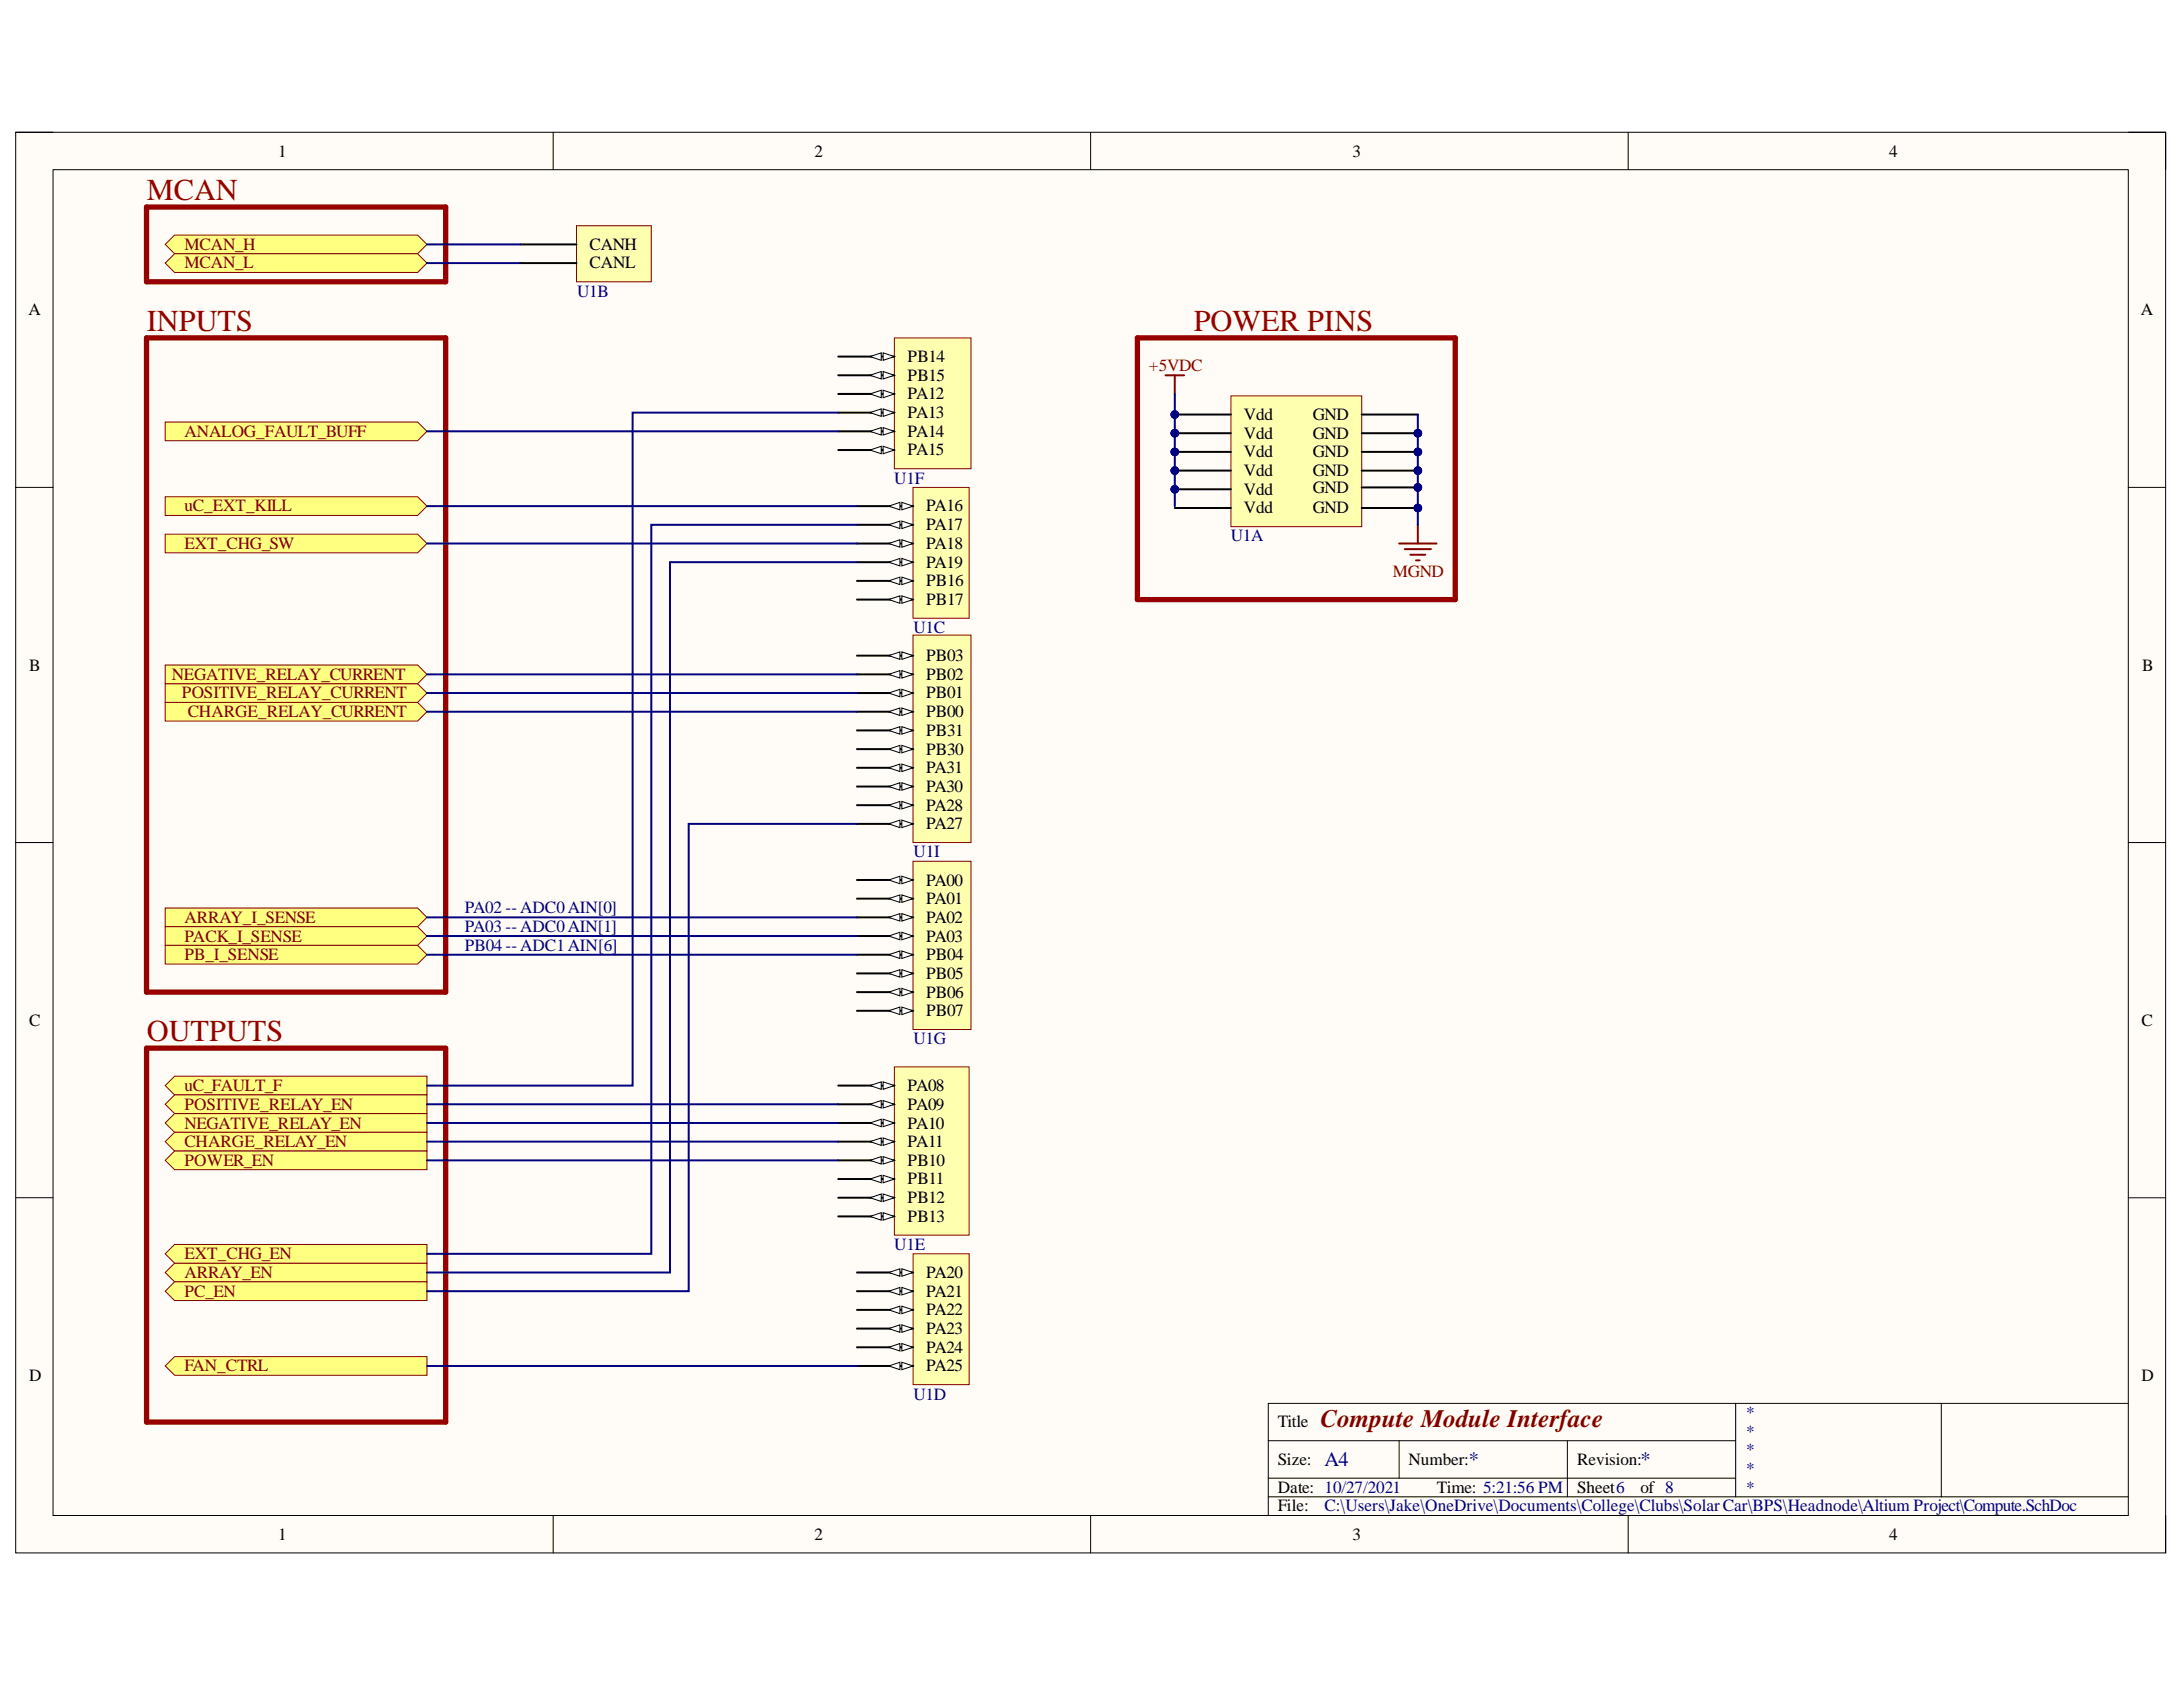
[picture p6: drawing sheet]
<svg xmlns="http://www.w3.org/2000/svg" width="279mm" height="216mm" viewBox="0 0 279 216" stroke-linecap="round" stroke-linejoin="round" font-family="sans-serif">
<defs><g id="words">
<g font-size="3.9" fill="#980000">
<text x="18.8" y="25.6">MCAN</text>
<text x="18.8" y="42.4">INPUTS</text>
<text x="152.8" y="42.4">POWER PINS</text>
<text x="18.8" y="133.3">OUTPUTS</text>
</g>
<text font-size="3.2" fill="#800000" x="169" y="182.7">Compute Module Interface</text>
<g font-size="2.6" fill="#000080">
<text x="169.5" y="187.6">A4</text>
<text x="188" y="187.6">*</text>
<text x="210" y="187.6">*</text>
</g>
<g font-size="2.2">
<text x="35.6" y="20">1</text>
<text x="104.2" y="20">2</text>
<text x="173.1" y="20">3</text>
<text x="241.8" y="20">4</text>
<text x="75.5" y="32">CANH</text>
<text x="75.5" y="34.3">CANL</text>
<text x="3.6" y="40.3">A</text>
<text x="274" y="40.3">A</text>
<text x="116.2" y="46.3">PB14</text>
<text x="116.2" y="51.1">PA12</text>
<text x="116.2" y="53.5">PA13</text>
<text x="116.2" y="48.7">PB15</text>
<text x="159.2" y="53.8">Vdd</text>
<text x="168" y="53.8">GND</text>
<text x="116.2" y="55.9">PA14</text>
<text x="116.2" y="58.3">PA15</text>
<text x="159.2" y="56.2">Vdd</text>
<text x="159.2" y="58.5">Vdd</text>
<text x="168" y="56.2">GND</text>
<text x="168" y="58.5">GND</text>
<text x="118.5" y="65.5">PA16</text>
<text x="159.2" y="60.9">Vdd</text>
<text x="159.2" y="63.3">Vdd</text>
<text x="159.2" y="65.7">Vdd</text>
<text x="168" y="60.9">GND</text>
<text x="168" y="63.1">GND</text>
<text x="168" y="65.7">GND</text>
<text x="118.5" y="67.8">PA17</text>
<text x="118.5" y="70.3">PA18</text>
<text x="118.5" y="72.6">PA19</text>
<text x="118.5" y="75">PB16</text>
<text x="118.5" y="77.5">PB17</text>
<text x="3.7" y="85.8">B</text>
<text x="118.5" y="89.4">PB01</text>
<text x="118.5" y="87">PB02</text>
<text x="118.5" y="84.6">PB03</text>
<text x="274.2" y="85.8">B</text>
<text x="118.5" y="91.8">PB00</text>
<text x="118.5" y="94.2">PB31</text>
<text x="118.5" y="96.6">PB30</text>
<text x="118.5" y="98.9">PA31</text>
<text x="118.5" y="101.3">PA30</text>
<text x="118.5" y="106.1">PA27</text>
<text x="118.5" y="103.8">PA28</text>
<text x="118.5" y="113.3">PA00</text>
<text x="118.5" y="118.1">PA02</text>
<text x="118.5" y="115.7">PA01</text>
<text x="118.5" y="122.9">PB04</text>
<text x="118.5" y="120.5">PA03</text>
<text x="118.5" y="125.3">PB05</text>
<text x="3.7" y="131.3">C</text>
<text x="118.5" y="127.7">PB06</text>
<text x="118.5" y="130.1">PB07</text>
<text x="274.1" y="131.3">C</text>
<text x="116.2" y="139.6">PA08</text>
<text x="116.2" y="142">PA09</text>
<text x="116.2" y="144.5">PA10</text>
<text x="116.2" y="146.8">PA11</text>
<text x="116.2" y="149.2">PB10</text>
<text x="116.2" y="151.6">PB11</text>
<text x="116.2" y="154">PB12</text>
<text x="116.2" y="156.4">PB13</text>
<text x="118.5" y="163.6">PA20</text>
<text x="118.5" y="165.9">PA21</text>
<text x="118.5" y="168.3">PA22</text>
<text x="118.5" y="170.8">PA23</text>
<text x="118.5" y="173.1">PA24</text>
<text x="3.7" y="176.7">D</text>
<text x="118.5" y="175.5">PA25</text>
<text x="274.1" y="176.7">D</text>
<text x="163.5" y="182.7">Title</text>
<text x="163.5" y="187.5">Size:</text>
<text x="163.5" y="191.1">Date: 10/27/2021</text>
<text x="180.3" y="187.5">Number:</text>
<text x="183.9" y="191.1">Time: 5:21:56 PM</text>
<text x="201.9" y="187.5">Revision:</text>
<text x="201.9" y="191.1">Sheet6</text>
<text x="210" y="191.1">of 8</text>
<text x="35.6" y="197.1">1</text>
<text x="104.2" y="197.1">2</text>
<text x="163.5" y="193.4">File:</text>
<text x="173.1" y="197.1">3</text>
<text x="241.8" y="197.1">4</text>
</g>
<g font-size="2.2" fill="#800000">
<text x="23.6" y="32">MCAN_H</text>
<text x="23.6" y="34.3">MCAN_L</text>
<text x="147" y="47.5">+5VDC</text>
<text x="23.6" y="55.9">ANALOG_FAULT_BUFF</text>
<text x="23.6" y="65.5">uC_EXT_KILL</text>
<text x="23.6" y="70.3">EXT_CHG_SW</text>
<text x="178.3" y="73.8">MGND</text>
<text x="22" y="87">NEGATIVE_RELAY_CURRENT</text>
<text x="23.3" y="89.4">POSITIVE_RELAY_CURRENT</text>
<text x="24" y="91.8">CHARGE_RELAY_CURRENT</text>
<text x="23.6" y="118.1">ARRAY_I_SENSE</text>
<text x="23.6" y="120.5">PACK_I_SENSE</text>
<text x="23.6" y="122.9">PB_I_SENSE</text>
<text x="23.6" y="139.6">uC_FAULT_F</text>
<text x="23.6" y="142">POSITIVE_RELAY_EN</text>
<text x="23.6" y="144.5">NEGATIVE_RELAY_EN</text>
<text x="23.6" y="146.8">CHARGE_RELAY_EN</text>
<text x="23.6" y="149.2">POWER_EN</text>
<text x="23.6" y="161.1">EXT_CHG_EN</text>
<text x="23.6" y="163.6">ARRAY_EN</text>
<text x="23.6" y="165.9">PC_EN</text>
<text x="23.6" y="175.5">FAN_CTRL</text>
</g>
<g font-size="2.2" fill="#000080">
<text x="73.9" y="38">U1B</text>
<text x="114.5" y="61.9">U1F</text>
<text x="157.5" y="69.3">U1A</text>
<text x="116.9" y="81">U1C</text>
<text x="116.9" y="109.7">U1I</text>
<text x="59.5" y="116.9">PA02 --ADC0AIN[0]</text>
<text x="59.5" y="119.3">PA03 --ADC0AIN[1]</text>
<text x="59.5" y="121.7">PB04 --ADC1AIN[6]</text>
<text x="116.9" y="133.6">U1G</text>
<text x="114.5" y="159.9">U1E</text>
<text x="116.9" y="179.1">U1D</text>
<text x="223.3" y="181.5">*</text>
<text x="223.3" y="183.9">*</text>
<text x="223.3" y="186.2">*</text>
<text x="223.3" y="188.7">*</text>
<text x="223.3" y="191.1">*</text>
<text x="169.5" y="193.4">C:\Users\Jake\OneDrive\Documents\College\Clubs\SolarCar\BPS\Headnode\Altium Project\Compute.SchDoc</text>
</g>
</g></defs>
<path d="M2 16.9h275.2v181.8h-275.2z" fill-rule="evenodd" fill="#fffcf8"/>
<path d="M2 16.9h275.2v181.8h-275.2z" fill="none" stroke="#000" stroke-width=".13"/>
<path d="M6.8 21.7h265.6v172.3h-265.6z" fill-rule="evenodd" fill="#fffcf8"/>
<g fill="none" stroke="#000" stroke-width=".13">
<path d="M2 16.9h4.8M70.8 16.9v4.8M139.6 16.9v4.8M208.4 16.9v4.8M272.4 16.9h4.8v4.8M6.8 21.7h265.6v172.3h-265.6zM2 62.4h4.8M272.4 62.4h4.8M2 107.8h4.8M272.4 107.8h4.8M2 153.3h4.8M272.4 153.3h4.8"/>
<path d="M222.1 179.6v12M248.5 179.6v12M272.4 179.6h-110.1v14.4M70.8 194v4.7M139.6 194v4.7M162.3 184.4h59.8M162.3 191.6h110.1M162.3 189.2h59.8M179.1 184.4v4.8M200.6 184.4v7.2M208.4 194v4.7M277.2 194v4.7"/>
</g>
<path d="M149.2 48h2.4M150.4 48v2.4" fill="none" stroke="#800000" stroke-width=".25"/>
<path d="M21.1 116.2h32.4l1.1 1.2-1.1 1.2h-32.4z" fill-rule="evenodd" fill="#ffff80"/>
<path d="M21.1 116.2h32.4l1.1 1.2-1.1 1.2h-32.4z" fill="none" stroke="#800000" stroke-width=".13"/>
<path d="M21.1 118.6h32.4l1.1 1.2-1.1 1.2h-32.4z" fill-rule="evenodd" fill="#ffff80"/>
<path d="M21.1 118.6h32.4l1.1 1.2-1.1 1.2h-32.4z" fill="none" stroke="#800000" stroke-width=".13"/>
<path d="M21.1 121h32.4l1.1 1.2-1.1 1.2h-32.4z" fill-rule="evenodd" fill="#ffff80"/>
<path d="M21.1 121h32.4l1.1 1.2-1.1 1.2h-32.4z" fill="none" stroke="#800000" stroke-width=".13"/>
<path d="M21.1 174.8l1.2-1.2h32.4v2.4h-32.4z" fill-rule="evenodd" fill="#ffff80"/>
<path d="M21.1 174.8l1.2-1.2h32.4v2.4h-32.4z" fill="none" stroke="#800000" stroke-width=".13"/>
<path d="M21.1 31.3l1.2-1.2h31.2l1.1 1.2-1.1 1.2h-31.2z" fill-rule="evenodd" fill="#ffff80"/>
<path d="M21.1 31.3l1.2-1.2h31.2l1.1 1.2-1.1 1.2h-31.2z" fill="none" stroke="#800000" stroke-width=".13"/>
<path d="M21.1 33.7l1.2-1.2h31.2l1.1 1.2-1.1 1.2h-31.2z" fill-rule="evenodd" fill="#ffff80"/>
<path d="M21.1 33.7l1.2-1.2h31.2l1.1 1.2-1.1 1.2h-31.2z" fill="none" stroke="#800000" stroke-width=".13"/>
<path d="M21.1 138.9l1.2-1.2h32.3v2.4h-32.3z" fill-rule="evenodd" fill="#ffff80"/>
<path d="M21.1 138.9l1.2-1.2h32.3v2.4h-32.3z" fill="none" stroke="#800000" stroke-width=".13"/>
<path d="M21.1 162.9l1.2-1.2h32.3v2.3h-32.3z" fill-rule="evenodd" fill="#ffff80"/>
<path d="M21.1 162.9l1.2-1.2h32.3v2.3h-32.3z" fill="none" stroke="#800000" stroke-width=".13"/>
<path d="M21.1 160.5l1.2-1.2h32.3v2.4h-32.3z" fill-rule="evenodd" fill="#ffff80"/>
<path d="M21.1 160.5l1.2-1.2h32.3v2.4h-32.3z" fill="none" stroke="#800000" stroke-width=".13"/>
<path d="M21.1 68.4h32.4l1.1 1.2-1.1 1.2h-32.4z" fill-rule="evenodd" fill="#ffff80"/>
<path d="M21.1 68.4h32.4l1.1 1.2-1.1 1.2h-32.4z" fill="none" stroke="#800000" stroke-width=".13"/>
<path d="M21.1 63.6h32.4l1.1 1.2-1.1 1.2h-32.4z" fill-rule="evenodd" fill="#ffff80"/>
<path d="M21.1 63.6h32.4l1.1 1.2-1.1 1.2h-32.4z" fill="none" stroke="#800000" stroke-width=".13"/>
<path d="M18.8 26.5h38.2v9.6h-38.2zM18.8 43.2h38.2v83.8h-38.2zM145.6 43.2h40.7v33.5h-40.7zM18.8 134.1h38.2v47.9h-38.2z" fill="none" stroke="#980000" stroke-width=".68"/>
<path d="M21.1 54h32.4l1.1 1.2-1.1 1.2h-32.4z" fill-rule="evenodd" fill="#ffff80"/>
<path d="M21.1 54h32.4l1.1 1.2-1.1 1.2h-32.4z" fill="none" stroke="#800000" stroke-width=".13"/>
<path d="M21.1 141.3l1.2-1.2h32.3v2.4h-32.3z" fill-rule="evenodd" fill="#ffff80"/>
<path d="M21.1 141.3l1.2-1.2h32.3v2.4h-32.3z" fill="none" stroke="#800000" stroke-width=".13"/>
<path d="M21.1 143.7l1.2-1.2h32.3v2.4h-32.3z" fill-rule="evenodd" fill="#ffff80"/>
<path d="M21.1 143.7l1.2-1.2h32.3v2.4h-32.3z" fill="none" stroke="#800000" stroke-width=".13"/>
<path d="M21.1 146.1l1.2-1.2h32.3v2.4h-32.3z" fill-rule="evenodd" fill="#ffff80"/>
<path d="M21.1 146.1l1.2-1.2h32.3v2.4h-32.3z" fill="none" stroke="#800000" stroke-width=".13"/>
<path d="M21.1 165.2l1.2-1.2h32.3v2.4h-32.3z" fill-rule="evenodd" fill="#ffff80"/>
<path d="M21.1 165.2l1.2-1.2h32.3v2.4h-32.3z" fill="none" stroke="#800000" stroke-width=".13"/>
<path d="M21.1 148.5l1.2-1.2h32.3v2.4h-32.3z" fill-rule="evenodd" fill="#ffff80"/>
<path d="M21.1 148.5l1.2-1.2h32.3v2.4h-32.3z" fill="none" stroke="#800000" stroke-width=".13"/>
<path d="M21.1 89.9h32.4l1.1 1.2-1.1 1.2h-32.4z" fill-rule="evenodd" fill="#ffff80"/>
<path d="M21.1 89.9h32.4l1.1 1.2-1.1 1.2h-32.4z" fill="none" stroke="#800000" stroke-width=".13"/>
<path d="M21.1 87.5h32.4l1.1 1.2-1.1 1.2h-32.4z" fill-rule="evenodd" fill="#ffff80"/>
<path d="M21.1 87.5h32.4l1.1 1.2-1.1 1.2h-32.4z" fill="none" stroke="#800000" stroke-width=".13"/>
<path d="M21.1 85.1h32.4l1.1 1.2-1.1 1.2h-32.4z" fill-rule="evenodd" fill="#ffff80"/>
<path d="M21.1 85.1h32.4l1.1 1.2-1.1 1.2h-32.4z" fill="none" stroke="#800000" stroke-width=".13"/>
<path d="M179.1 69.6h4.8M179.8 70.3h3.3M180.5 71h1.9M181.2 71.7h.5M181.5 67.2v2.4" fill="none" stroke="#800000" stroke-width=".25"/>
<circle cx="150.4" cy="53.1" r=".48" fill="#000080"/>
<circle cx="150.4" cy="53.1" r=".48" fill="none" stroke="#000080" stroke-width=".13"/>
<circle cx="150.4" cy="55.4" r=".48" fill="#000080"/>
<circle cx="150.4" cy="55.4" r=".48" fill="none" stroke="#000080" stroke-width=".13"/>
<circle cx="150.4" cy="57.8" r=".48" fill="#000080"/>
<circle cx="150.4" cy="57.8" r=".48" fill="none" stroke="#000080" stroke-width=".13"/>
<circle cx="150.4" cy="60.2" r=".48" fill="#000080"/>
<circle cx="150.4" cy="60.2" r=".48" fill="none" stroke="#000080" stroke-width=".13"/>
<circle cx="150.4" cy="62.6" r=".48" fill="#000080"/>
<circle cx="150.4" cy="62.6" r=".48" fill="none" stroke="#000080" stroke-width=".13"/>
<circle cx="181.5" cy="55.4" r=".48" fill="#000080"/>
<circle cx="181.5" cy="55.4" r=".48" fill="none" stroke="#000080" stroke-width=".13"/>
<circle cx="181.5" cy="57.8" r=".48" fill="#000080"/>
<circle cx="181.5" cy="57.8" r=".48" fill="none" stroke="#000080" stroke-width=".13"/>
<circle cx="181.5" cy="60.2" r=".48" fill="#000080"/>
<circle cx="181.5" cy="60.2" r=".48" fill="none" stroke="#000080" stroke-width=".13"/>
<circle cx="181.5" cy="62.4" r=".48" fill="#000080"/>
<circle cx="181.5" cy="62.4" r=".48" fill="none" stroke="#000080" stroke-width=".13"/>
<circle cx="181.5" cy="65" r=".48" fill="#000080"/>
<circle cx="181.5" cy="65" r=".48" fill="none" stroke="#000080" stroke-width=".13"/>
<path d="M157.5 50.7h16.8v16.7h-16.8z" fill-rule="evenodd" fill="#ffffb0"/>
<path d="M157.5 50.7h16.8v16.7h-16.8z" fill="none" stroke="#800000" stroke-width=".13"/>
<path d="M150.4 53h7.1" fill="none" stroke="#000" stroke-width=".25"/>
<circle cx="150.4" cy="53.1" r=".48" fill="#000080"/>
<circle cx="150.4" cy="53.1" r=".48" fill="none" stroke="#000080" stroke-width=".13"/>
<path d="M150.4 55.4h7.1" fill="none" stroke="#000" stroke-width=".25"/>
<circle cx="150.4" cy="55.4" r=".48" fill="#000080"/>
<circle cx="150.4" cy="55.4" r=".48" fill="none" stroke="#000080" stroke-width=".13"/>
<path d="M150.4 57.8h7.1" fill="none" stroke="#000" stroke-width=".25"/>
<circle cx="150.4" cy="57.8" r=".48" fill="#000080"/>
<circle cx="150.4" cy="57.8" r=".48" fill="none" stroke="#000080" stroke-width=".13"/>
<path d="M150.4 60.2h7.1" fill="none" stroke="#000" stroke-width=".25"/>
<circle cx="150.4" cy="60.2" r=".48" fill="#000080"/>
<circle cx="150.4" cy="60.2" r=".48" fill="none" stroke="#000080" stroke-width=".13"/>
<path d="M150.4 62.6h7.1" fill="none" stroke="#000" stroke-width=".25"/>
<circle cx="150.4" cy="62.6" r=".48" fill="#000080"/>
<circle cx="150.4" cy="62.6" r=".48" fill="none" stroke="#000080" stroke-width=".13"/>
<path d="M174.3 53.1h7.2M174.3 55.4h7.2M150.4 65h7.1" fill="none" stroke="#000" stroke-width=".25"/>
<circle cx="181.5" cy="55.4" r=".48" fill="#000080"/>
<circle cx="181.5" cy="55.4" r=".48" fill="none" stroke="#000080" stroke-width=".13"/>
<path d="M174.3 57.8h7.2" fill="none" stroke="#000" stroke-width=".25"/>
<circle cx="181.5" cy="57.8" r=".48" fill="#000080"/>
<circle cx="181.5" cy="57.8" r=".48" fill="none" stroke="#000080" stroke-width=".13"/>
<path d="M174.3 60.2h7.2" fill="none" stroke="#000" stroke-width=".25"/>
<circle cx="181.5" cy="60.2" r=".48" fill="#000080"/>
<circle cx="181.5" cy="60.2" r=".48" fill="none" stroke="#000080" stroke-width=".13"/>
<path d="M174.3 62.4h7.2" fill="none" stroke="#000" stroke-width=".25"/>
<circle cx="181.5" cy="62.4" r=".48" fill="#000080"/>
<circle cx="181.5" cy="62.4" r=".48" fill="none" stroke="#000080" stroke-width=".13"/>
<path d="M174.3 65h7.2" fill="none" stroke="#000" stroke-width=".25"/>
<circle cx="181.5" cy="65" r=".48" fill="#000080"/>
<circle cx="181.5" cy="65" r=".48" fill="none" stroke="#000080" stroke-width=".13"/>
<path d="M73.8 28.9h9.6v7.2h-9.6z" fill-rule="evenodd" fill="#ffffb0"/>
<path d="M73.8 28.9h9.6v7.2h-9.6z" fill="none" stroke="#800000" stroke-width=".13"/>
<path d="M66.6 31.3h7.2M66.6 33.7h7.2" fill="none" stroke="#000" stroke-width=".25"/>
<path d="M116.9 62.4h7.1v16.7h-7.1z" fill-rule="evenodd" fill="#ffffb0"/>
<path d="M116.9 62.4h7.1v16.7h-7.1z" fill="none" stroke="#800000" stroke-width=".13"/>
<path d="M109.7 64.8h7.2" fill="none" stroke="#000" stroke-width=".25"/>
<path d="M115.4 64.3l1.5 .5-1.5 .4z" fill="#f8fcff"/>
<path d="M115.4 64.3l1.5 .5-1.5 .4z" fill="none" stroke="#000" stroke-width=".13"/>
<path d="M113.7 64.8l1.5-.5v.9z" fill="#f8fcff"/>
<path d="M113.7 64.8l1.5-.5v.9z" fill="none" stroke="#000" stroke-width=".13"/>
<path d="M109.7 67.2h7.2" fill="none" stroke="#000" stroke-width=".25"/>
<path d="M115.4 66.7l1.5 .5-1.5 .4z" fill="#f8fcff"/>
<path d="M115.4 66.7l1.5 .5-1.5 .4z" fill="none" stroke="#000" stroke-width=".13"/>
<path d="M113.7 67.2l1.5-.5v.9z" fill="#f8fcff"/>
<path d="M113.7 67.2l1.5-.5v.9z" fill="none" stroke="#000" stroke-width=".13"/>
<path d="M109.7 69.6h7.2" fill="none" stroke="#000" stroke-width=".25"/>
<path d="M115.4 69.1l1.5 .5-1.5 .4z" fill="#f8fcff"/>
<path d="M115.4 69.1l1.5 .5-1.5 .4z" fill="none" stroke="#000" stroke-width=".13"/>
<path d="M113.7 69.6l1.5-.5v.9z" fill="#f8fcff"/>
<path d="M113.7 69.6l1.5-.5v.9z" fill="none" stroke="#000" stroke-width=".13"/>
<path d="M109.7 71.9h7.2" fill="none" stroke="#000" stroke-width=".25"/>
<path d="M115.4 71.5l1.5 .4-1.5 .5z" fill="#f8fcff"/>
<path d="M115.4 71.5l1.5 .4-1.5 .5z" fill="none" stroke="#000" stroke-width=".13"/>
<path d="M113.7 71.9l1.5-.4v.9z" fill="#f8fcff"/>
<path d="M113.7 71.9l1.5-.4v.9z" fill="none" stroke="#000" stroke-width=".13"/>
<path d="M109.7 74.3h7.2" fill="none" stroke="#000" stroke-width=".25"/>
<path d="M115.4 73.9l1.5 .4-1.5 .5z" fill="#f8fcff"/>
<path d="M115.4 73.9l1.5 .4-1.5 .5z" fill="none" stroke="#000" stroke-width=".13"/>
<path d="M113.7 74.3l1.5-.4v.9z" fill="#f8fcff"/>
<path d="M113.7 74.3l1.5-.4v.9z" fill="none" stroke="#000" stroke-width=".13"/>
<path d="M109.7 76.7h7.2" fill="none" stroke="#000" stroke-width=".25"/>
<path d="M115.4 76.3l1.5 .4-1.5 .5z" fill="#f8fcff"/>
<path d="M115.4 76.3l1.5 .4-1.5 .5z" fill="none" stroke="#000" stroke-width=".13"/>
<path d="M113.7 76.7l1.5-.4v.9z" fill="#f8fcff"/>
<path d="M113.7 76.7l1.5-.4v.9z" fill="none" stroke="#000" stroke-width=".13"/>
<path d="M116.9 160.5h7.1v16.7h-7.1z" fill-rule="evenodd" fill="#ffffb0"/>
<path d="M116.9 160.5h7.1v16.7h-7.1z" fill="none" stroke="#800000" stroke-width=".13"/>
<path d="M109.7 162.9h7.2" fill="none" stroke="#000" stroke-width=".25"/>
<path d="M115.4 162.4l1.5 .5-1.5 .4z" fill="#f8fcff"/>
<path d="M115.4 162.4l1.5 .5-1.5 .4z" fill="none" stroke="#000" stroke-width=".13"/>
<path d="M113.7 162.9l1.5-.5v.9z" fill="#f8fcff"/>
<path d="M113.7 162.9l1.5-.5v.9z" fill="none" stroke="#000" stroke-width=".13"/>
<path d="M109.7 165.2h7.2" fill="none" stroke="#000" stroke-width=".25"/>
<path d="M115.4 164.8l1.5 .4-1.5 .5z" fill="#f8fcff"/>
<path d="M115.4 164.8l1.5 .4-1.5 .5z" fill="none" stroke="#000" stroke-width=".13"/>
<path d="M113.7 165.2l1.5-.4v.9z" fill="#f8fcff"/>
<path d="M113.7 165.2l1.5-.4v.9z" fill="none" stroke="#000" stroke-width=".13"/>
<path d="M109.7 167.6h7.2" fill="none" stroke="#000" stroke-width=".25"/>
<path d="M115.4 167.2l1.5 .4-1.5 .5z" fill="#f8fcff"/>
<path d="M115.4 167.2l1.5 .4-1.5 .5z" fill="none" stroke="#000" stroke-width=".13"/>
<path d="M113.7 167.6l1.5-.4v.9z" fill="#f8fcff"/>
<path d="M113.7 167.6l1.5-.4v.9z" fill="none" stroke="#000" stroke-width=".13"/>
<path d="M109.7 170h7.2" fill="none" stroke="#000" stroke-width=".25"/>
<path d="M115.4 169.6l1.5 .4-1.5 .5z" fill="#f8fcff"/>
<path d="M115.4 169.6l1.5 .4-1.5 .5z" fill="none" stroke="#000" stroke-width=".13"/>
<path d="M113.7 170l1.5-.4v.9z" fill="#f8fcff"/>
<path d="M113.7 170l1.5-.4v.9z" fill="none" stroke="#000" stroke-width=".13"/>
<path d="M109.7 172.4h7.2" fill="none" stroke="#000" stroke-width=".25"/>
<path d="M115.4 171.9l1.5 .5-1.5 .5z" fill="#f8fcff"/>
<path d="M115.4 171.9l1.5 .5-1.5 .5z" fill="none" stroke="#000" stroke-width=".13"/>
<path d="M113.7 172.4l1.5-.5v1z" fill="#f8fcff"/>
<path d="M113.7 172.4l1.5-.5v1z" fill="none" stroke="#000" stroke-width=".13"/>
<path d="M109.7 174.8h7.2" fill="none" stroke="#000" stroke-width=".25"/>
<path d="M115.4 174.3l1.5 .5-1.5 .5z" fill="#f8fcff"/>
<path d="M115.4 174.3l1.5 .5-1.5 .5z" fill="none" stroke="#000" stroke-width=".13"/>
<path d="M113.8 174.8l1.4-.5v1z" fill="#f8fcff"/>
<path d="M113.8 174.8l1.4-.5v1z" fill="none" stroke="#000" stroke-width=".13"/>
<path d="M114.5 136.5h9.5v21.6h-9.5z" fill-rule="evenodd" fill="#ffffb0"/>
<path d="M114.5 136.5h9.5v21.6h-9.5z" fill="none" stroke="#800000" stroke-width=".13"/>
<path d="M107.3 138.9h7.2" fill="none" stroke="#000" stroke-width=".25"/>
<path d="M113 138.5l1.5 .4-1.5 .5z" fill="#f8fcff"/>
<path d="M113 138.5l1.5 .4-1.5 .5z" fill="none" stroke="#000" stroke-width=".13"/>
<path d="M111.4 138.9l1.4-.4v.9z" fill="#f8fcff"/>
<path d="M111.4 138.9l1.4-.4v.9z" fill="none" stroke="#000" stroke-width=".13"/>
<path d="M107.3 141.3h7.2" fill="none" stroke="#000" stroke-width=".25"/>
<path d="M113 140.8l1.5 .5-1.5 .5z" fill="#f8fcff"/>
<path d="M113 140.8l1.5 .5-1.5 .5z" fill="none" stroke="#000" stroke-width=".13"/>
<path d="M111.4 141.3l1.4-.5v1z" fill="#f8fcff"/>
<path d="M111.4 141.3l1.4-.5v1z" fill="none" stroke="#000" stroke-width=".13"/>
<path d="M107.3 143.7h7.2" fill="none" stroke="#000" stroke-width=".25"/>
<path d="M113 143.2l1.5 .5-1.5 .5z" fill="#f8fcff"/>
<path d="M113 143.2l1.5 .5-1.5 .5z" fill="none" stroke="#000" stroke-width=".13"/>
<path d="M111.4 143.7l1.4-.5v1z" fill="#f8fcff"/>
<path d="M111.4 143.7l1.4-.5v1z" fill="none" stroke="#000" stroke-width=".13"/>
<path d="M107.3 146.1h7.2" fill="none" stroke="#000" stroke-width=".25"/>
<path d="M113 145.6l1.5 .5-1.5 .5z" fill="#f8fcff"/>
<path d="M113 145.6l1.5 .5-1.5 .5z" fill="none" stroke="#000" stroke-width=".13"/>
<path d="M111.4 146.1l1.4-.5v1z" fill="#f8fcff"/>
<path d="M111.4 146.1l1.4-.5v1z" fill="none" stroke="#000" stroke-width=".13"/>
<path d="M107.3 148.5h7.2" fill="none" stroke="#000" stroke-width=".25"/>
<path d="M113 148l1.5 .5-1.5 .5z" fill="#f8fcff"/>
<path d="M113 148l1.5 .5-1.5 .5z" fill="none" stroke="#000" stroke-width=".13"/>
<path d="M111.4 148.5l1.4-.5v1z" fill="#f8fcff"/>
<path d="M111.4 148.5l1.4-.5v1z" fill="none" stroke="#000" stroke-width=".13"/>
<path d="M107.3 150.9h7.2" fill="none" stroke="#000" stroke-width=".25"/>
<path d="M113 150.4l1.5 .5-1.5 .5z" fill="#f8fcff"/>
<path d="M113 150.4l1.5 .5-1.5 .5z" fill="none" stroke="#000" stroke-width=".13"/>
<path d="M111.4 150.9l1.4-.5v1z" fill="#f8fcff"/>
<path d="M111.4 150.9l1.4-.5v1z" fill="none" stroke="#000" stroke-width=".13"/>
<path d="M107.3 153.3h7.2" fill="none" stroke="#000" stroke-width=".25"/>
<path d="M113 152.8l1.5 .5-1.5 .5z" fill="#f8fcff"/>
<path d="M113 152.8l1.5 .5-1.5 .5z" fill="none" stroke="#000" stroke-width=".13"/>
<path d="M111.4 153.3l1.4-.5v1z" fill="#f8fcff"/>
<path d="M111.4 153.3l1.4-.5v1z" fill="none" stroke="#000" stroke-width=".13"/>
<path d="M107.3 155.7h7.2" fill="none" stroke="#000" stroke-width=".25"/>
<path d="M113 155.2l1.5 .5-1.5 .5z" fill="#f8fcff"/>
<path d="M113 155.2l1.5 .5-1.5 .5z" fill="none" stroke="#000" stroke-width=".13"/>
<path d="M111.4 155.7l1.4-.5v1z" fill="#f8fcff"/>
<path d="M111.4 155.7l1.4-.5v1z" fill="none" stroke="#000" stroke-width=".13"/>
<path d="M114.5 43.2h9.8v16.8h-9.8z" fill-rule="evenodd" fill="#ffffb0"/>
<path d="M114.5 43.2h9.8v16.8h-9.8z" fill="none" stroke="#800000" stroke-width=".13"/>
<path d="M107.3 50.4h7.2" fill="none" stroke="#000" stroke-width=".25"/>
<path d="M113 49.9l1.5 .5-1.5 .5z" fill="#f8fcff"/>
<path d="M113 49.9l1.5 .5-1.5 .5z" fill="none" stroke="#000" stroke-width=".13"/>
<path d="M111.4 50.4l1.4-.5v1z" fill="#f8fcff"/>
<path d="M111.4 50.4l1.4-.5v1z" fill="none" stroke="#000" stroke-width=".13"/>
<path d="M107.3 52.8h7.2" fill="none" stroke="#000" stroke-width=".25"/>
<path d="M113 52.3l1.5 .5-1.5 .5z" fill="#f8fcff"/>
<path d="M113 52.3l1.5 .5-1.5 .5z" fill="none" stroke="#000" stroke-width=".13"/>
<path d="M111.4 52.8l1.4-.5v1z" fill="#f8fcff"/>
<path d="M111.4 52.8l1.4-.5v1z" fill="none" stroke="#000" stroke-width=".13"/>
<path d="M107.3 55.2h7.2" fill="none" stroke="#000" stroke-width=".25"/>
<path d="M113 54.7l1.5 .5-1.5 .5z" fill="#f8fcff"/>
<path d="M113 54.7l1.5 .5-1.5 .5z" fill="none" stroke="#000" stroke-width=".13"/>
<path d="M111.4 55.2l1.4-.5v1z" fill="#f8fcff"/>
<path d="M111.4 55.2l1.4-.5v1z" fill="none" stroke="#000" stroke-width=".13"/>
<path d="M107.3 57.6h7.2" fill="none" stroke="#000" stroke-width=".25"/>
<path d="M113 57.1l1.5 .5-1.5 .5z" fill="#f8fcff"/>
<path d="M113 57.1l1.5 .5-1.5 .5z" fill="none" stroke="#000" stroke-width=".13"/>
<path d="M111.4 57.6l1.4-.5v1z" fill="#f8fcff"/>
<path d="M111.4 57.6l1.4-.5v1z" fill="none" stroke="#000" stroke-width=".13"/>
<path d="M107.3 48h7.2" fill="none" stroke="#000" stroke-width=".25"/>
<path d="M113 47.5l1.5 .5-1.5 .5z" fill="#f8fcff"/>
<path d="M113 47.5l1.5 .5-1.5 .5z" fill="none" stroke="#000" stroke-width=".13"/>
<path d="M111.4 48l1.4-.5v1z" fill="#f8fcff"/>
<path d="M111.4 48l1.4-.5v1z" fill="none" stroke="#000" stroke-width=".13"/>
<path d="M107.3 45.6h7.2" fill="none" stroke="#000" stroke-width=".25"/>
<path d="M113 45.2l1.5 .4-1.5 .5z" fill="#f8fcff"/>
<path d="M113 45.2l1.5 .4-1.5 .5z" fill="none" stroke="#000" stroke-width=".13"/>
<path d="M111.4 45.6l1.4-.4v.9z" fill="#f8fcff"/>
<path d="M111.4 45.6l1.4-.4v.9z" fill="none" stroke="#000" stroke-width=".13"/>
<path d="M116.9 110.2h7.4v21.6h-7.4z" fill-rule="evenodd" fill="#ffffb0"/>
<path d="M116.9 110.2h7.4v21.6h-7.4z" fill="none" stroke="#800000" stroke-width=".13"/>
<path d="M109.7 122.2h7.2" fill="none" stroke="#000" stroke-width=".25"/>
<path d="M115.4 121.7l1.5 .5-1.5 .5z" fill="#f8fcff"/>
<path d="M115.4 121.7l1.5 .5-1.5 .5z" fill="none" stroke="#000" stroke-width=".13"/>
<path d="M113.7 122.2l1.5-.5v1z" fill="#f8fcff"/>
<path d="M113.7 122.2l1.5-.5v1z" fill="none" stroke="#000" stroke-width=".13"/>
<path d="M109.7 127h7.2" fill="none" stroke="#000" stroke-width=".25"/>
<path d="M115.4 126.5l1.5 .5-1.5 .4z" fill="#f8fcff"/>
<path d="M115.4 126.5l1.5 .5-1.5 .4z" fill="none" stroke="#000" stroke-width=".13"/>
<path d="M113.7 127l1.5-.5v.9z" fill="#f8fcff"/>
<path d="M113.7 127l1.5-.5v.9z" fill="none" stroke="#000" stroke-width=".13"/>
<path d="M109.7 119.8h7.2" fill="none" stroke="#000" stroke-width=".25"/>
<path d="M115.4 119.3l1.5 .5-1.5 .5z" fill="#f8fcff"/>
<path d="M115.4 119.3l1.5 .5-1.5 .5z" fill="none" stroke="#000" stroke-width=".13"/>
<path d="M113.7 119.8l1.5-.5v1z" fill="#f8fcff"/>
<path d="M113.7 119.8l1.5-.5v1z" fill="none" stroke="#000" stroke-width=".13"/>
<path d="M109.7 124.6h7.2" fill="none" stroke="#000" stroke-width=".25"/>
<path d="M115.4 124.1l1.5 .5-1.5 .5z" fill="#f8fcff"/>
<path d="M115.4 124.1l1.5 .5-1.5 .5z" fill="none" stroke="#000" stroke-width=".13"/>
<path d="M113.7 124.6l1.5-.5v1z" fill="#f8fcff"/>
<path d="M113.7 124.6l1.5-.5v1z" fill="none" stroke="#000" stroke-width=".13"/>
<path d="M109.7 129.4h7.2" fill="none" stroke="#000" stroke-width=".25"/>
<path d="M115.4 128.9l1.5 .5-1.5 .4z" fill="#f8fcff"/>
<path d="M115.4 128.9l1.5 .5-1.5 .4z" fill="none" stroke="#000" stroke-width=".13"/>
<path d="M113.7 129.4l1.5-.5v.9z" fill="#f8fcff"/>
<path d="M113.7 129.4l1.5-.5v.9z" fill="none" stroke="#000" stroke-width=".13"/>
<path d="M109.7 117.4h7.2" fill="none" stroke="#000" stroke-width=".25"/>
<path d="M115.4 116.9l1.5 .5-1.5 .5z" fill="#f8fcff"/>
<path d="M115.4 116.9l1.5 .5-1.5 .5z" fill="none" stroke="#000" stroke-width=".13"/>
<path d="M113.7 117.4l1.5-.5v1z" fill="#f8fcff"/>
<path d="M113.7 117.4l1.5-.5v1z" fill="none" stroke="#000" stroke-width=".13"/>
<path d="M109.7 112.6h7.2" fill="none" stroke="#000" stroke-width=".25"/>
<path d="M115.4 112.1l1.5 .5-1.5 .5z" fill="#f8fcff"/>
<path d="M115.4 112.1l1.5 .5-1.5 .5z" fill="none" stroke="#000" stroke-width=".13"/>
<path d="M113.7 112.6l1.5-.5v1z" fill="#f8fcff"/>
<path d="M113.7 112.6l1.5-.5v1z" fill="none" stroke="#000" stroke-width=".13"/>
<path d="M109.7 115h7.2" fill="none" stroke="#000" stroke-width=".25"/>
<path d="M115.4 114.5l1.5 .5-1.5 .5z" fill="#f8fcff"/>
<path d="M115.4 114.5l1.5 .5-1.5 .5z" fill="none" stroke="#000" stroke-width=".13"/>
<path d="M113.7 115l1.5-.5v1z" fill="#f8fcff"/>
<path d="M113.7 115l1.5-.5v1z" fill="none" stroke="#000" stroke-width=".13"/>
<path d="M116.9 81.3h7.4v26.5h-7.4z" fill-rule="evenodd" fill="#ffffb0"/>
<path d="M116.9 81.3h7.4v26.5h-7.4z" fill="none" stroke="#800000" stroke-width=".13"/>
<path d="M109.7 95.9h7.2" fill="none" stroke="#000" stroke-width=".25"/>
<path d="M115.4 95.4l1.5 .5-1.5 .4z" fill="#f8fcff"/>
<path d="M115.4 95.4l1.5 .5-1.5 .4z" fill="none" stroke="#000" stroke-width=".13"/>
<path d="M113.7 95.9l1.5-.5v.9z" fill="#f8fcff"/>
<path d="M113.7 95.9l1.5-.5v.9z" fill="none" stroke="#000" stroke-width=".13"/>
<path d="M109.7 91.1h7.2" fill="none" stroke="#000" stroke-width=".25"/>
<path d="M115.4 90.6l1.5 .5-1.5 .5z" fill="#f8fcff"/>
<path d="M115.4 90.6l1.5 .5-1.5 .5z" fill="none" stroke="#000" stroke-width=".13"/>
<path d="M113.7 91.1l1.5-.5v1z" fill="#f8fcff"/>
<path d="M113.7 91.1l1.5-.5v1z" fill="none" stroke="#000" stroke-width=".13"/>
<path d="M109.7 98.3h7.2" fill="none" stroke="#000" stroke-width=".25"/>
<path d="M115.4 97.8l1.5 .5-1.5 .4z" fill="#f8fcff"/>
<path d="M115.4 97.8l1.5 .5-1.5 .4z" fill="none" stroke="#000" stroke-width=".13"/>
<path d="M113.7 98.3l1.5-.5v.9z" fill="#f8fcff"/>
<path d="M113.7 98.3l1.5-.5v.9z" fill="none" stroke="#000" stroke-width=".13"/>
<path d="M109.7 93.5h7.2" fill="none" stroke="#000" stroke-width=".25"/>
<path d="M115.4 93l1.5 .5-1.5 .5z" fill="#f8fcff"/>
<path d="M115.4 93l1.5 .5-1.5 .5z" fill="none" stroke="#000" stroke-width=".13"/>
<path d="M113.7 93.5l1.5-.5v1z" fill="#f8fcff"/>
<path d="M113.7 93.5l1.5-.5v1z" fill="none" stroke="#000" stroke-width=".13"/>
<path d="M109.7 88.7h7.2" fill="none" stroke="#000" stroke-width=".25"/>
<path d="M115.4 88.2l1.5 .5-1.5 .5z" fill="#f8fcff"/>
<path d="M115.4 88.2l1.5 .5-1.5 .5z" fill="none" stroke="#000" stroke-width=".13"/>
<path d="M113.7 88.7l1.5-.5v1z" fill="#f8fcff"/>
<path d="M113.7 88.7l1.5-.5v1z" fill="none" stroke="#000" stroke-width=".13"/>
<path d="M109.7 100.7h7.2" fill="none" stroke="#000" stroke-width=".25"/>
<path d="M115.4 100.2l1.5 .5-1.5 .4z" fill="#f8fcff"/>
<path d="M115.4 100.2l1.5 .5-1.5 .4z" fill="none" stroke="#000" stroke-width=".13"/>
<path d="M113.7 100.7l1.5-.5v.9z" fill="#f8fcff"/>
<path d="M113.7 100.7l1.5-.5v.9z" fill="none" stroke="#000" stroke-width=".13"/>
<path d="M109.7 105.4h7.2" fill="none" stroke="#000" stroke-width=".25"/>
<path d="M115.4 105l1.5 .4-1.5 .5z" fill="#f8fcff"/>
<path d="M115.4 105l1.5 .4-1.5 .5z" fill="none" stroke="#000" stroke-width=".13"/>
<path d="M113.7 105.4l1.5-.4v.9z" fill="#f8fcff"/>
<path d="M113.7 105.4l1.5-.4v.9z" fill="none" stroke="#000" stroke-width=".13"/>
<path d="M109.7 103h7.2" fill="none" stroke="#000" stroke-width=".25"/>
<path d="M115.4 102.6l1.5 .4-1.5 .5z" fill="#f8fcff"/>
<path d="M115.4 102.6l1.5 .4-1.5 .5z" fill="none" stroke="#000" stroke-width=".13"/>
<path d="M113.7 103l1.5-.4v.9z" fill="#f8fcff"/>
<path d="M113.7 103l1.5-.4v.9z" fill="none" stroke="#000" stroke-width=".13"/>
<path d="M109.7 86.3h7.2" fill="none" stroke="#000" stroke-width=".25"/>
<path d="M115.4 85.8l1.5 .5-1.5 .5z" fill="#f8fcff"/>
<path d="M115.4 85.8l1.5 .5-1.5 .5z" fill="none" stroke="#000" stroke-width=".13"/>
<path d="M113.7 86.3l1.5-.5v1z" fill="#f8fcff"/>
<path d="M113.7 86.3l1.5-.5v1z" fill="none" stroke="#000" stroke-width=".13"/>
<path d="M109.7 83.9h7.2" fill="none" stroke="#000" stroke-width=".25"/>
<path d="M115.4 83.4l1.5 .5-1.5 .5z" fill="#f8fcff"/>
<path d="M115.4 83.4l1.5 .5-1.5 .5z" fill="none" stroke="#000" stroke-width=".13"/>
<path d="M113.7 83.9l1.5-.5v1z" fill="#f8fcff"/>
<path d="M113.7 83.9l1.5-.5v1z" fill="none" stroke="#000" stroke-width=".13"/>
<g fill="none" stroke="#000080" stroke-width=".25">
<path d="M54.6 33.7h12M54.6 31.3h12M54.6 55.2h52.7M107.3 52.8h-26.3v86.1h-26.4M181.5 53.1v14.1M54.6 64.8h55.1M54.6 69.6h55.1M109.7 67.2h-26.3v93.3h-28.8M109.7 71.9h-23.9v91h-31.2M54.6 91.1h55.1M54.6 88.7h55.1M54.6 86.3h55.1"/>
<path d="M54.6 117.4h55.1M54.6 119.8h55.1M109.7 105.4h-21.6v59.8h-33.5M54.6 122.2h55.1M54.6 141.3h52.7M54.6 143.7h52.7M54.6 146.1h52.7M54.6 148.5h52.7M54.7 174.8h55"/>
</g>
<circle cx="181.5" cy="65" r=".48" fill="#000080"/>
<circle cx="181.5" cy="65" r=".48" fill="none" stroke="#000080" stroke-width=".13"/>
<circle cx="181.5" cy="62.4" r=".48" fill="#000080"/>
<circle cx="181.5" cy="62.4" r=".48" fill="none" stroke="#000080" stroke-width=".13"/>
<circle cx="181.5" cy="60.2" r=".48" fill="#000080"/>
<circle cx="181.5" cy="60.2" r=".48" fill="none" stroke="#000080" stroke-width=".13"/>
<circle cx="181.5" cy="57.8" r=".48" fill="#000080"/>
<circle cx="181.5" cy="57.8" r=".48" fill="none" stroke="#000080" stroke-width=".13"/>
<circle cx="181.5" cy="55.4" r=".48" fill="#000080"/>
<circle cx="181.5" cy="55.4" r=".48" fill="none" stroke="#000080" stroke-width=".13"/>
<path d="M150.4 50.4v14.4" fill="none" stroke="#000080" stroke-width=".25"/>
<circle cx="150.4" cy="62.6" r=".48" fill="#000080"/>
<circle cx="150.4" cy="62.6" r=".48" fill="none" stroke="#000080" stroke-width=".13"/>
<circle cx="150.4" cy="60.2" r=".48" fill="#000080"/>
<circle cx="150.4" cy="60.2" r=".48" fill="none" stroke="#000080" stroke-width=".13"/>
<circle cx="150.4" cy="57.8" r=".48" fill="#000080"/>
<circle cx="150.4" cy="57.8" r=".48" fill="none" stroke="#000080" stroke-width=".13"/>
<circle cx="150.4" cy="55.4" r=".48" fill="#000080"/>
<circle cx="150.4" cy="55.4" r=".48" fill="none" stroke="#000080" stroke-width=".13"/>
<circle cx="150.4" cy="53.1" r=".48" fill="#000080"/>
<circle cx="150.4" cy="53.1" r=".48" fill="none" stroke="#000080" stroke-width=".13"/>
<use href="#words"/>
</svg>
